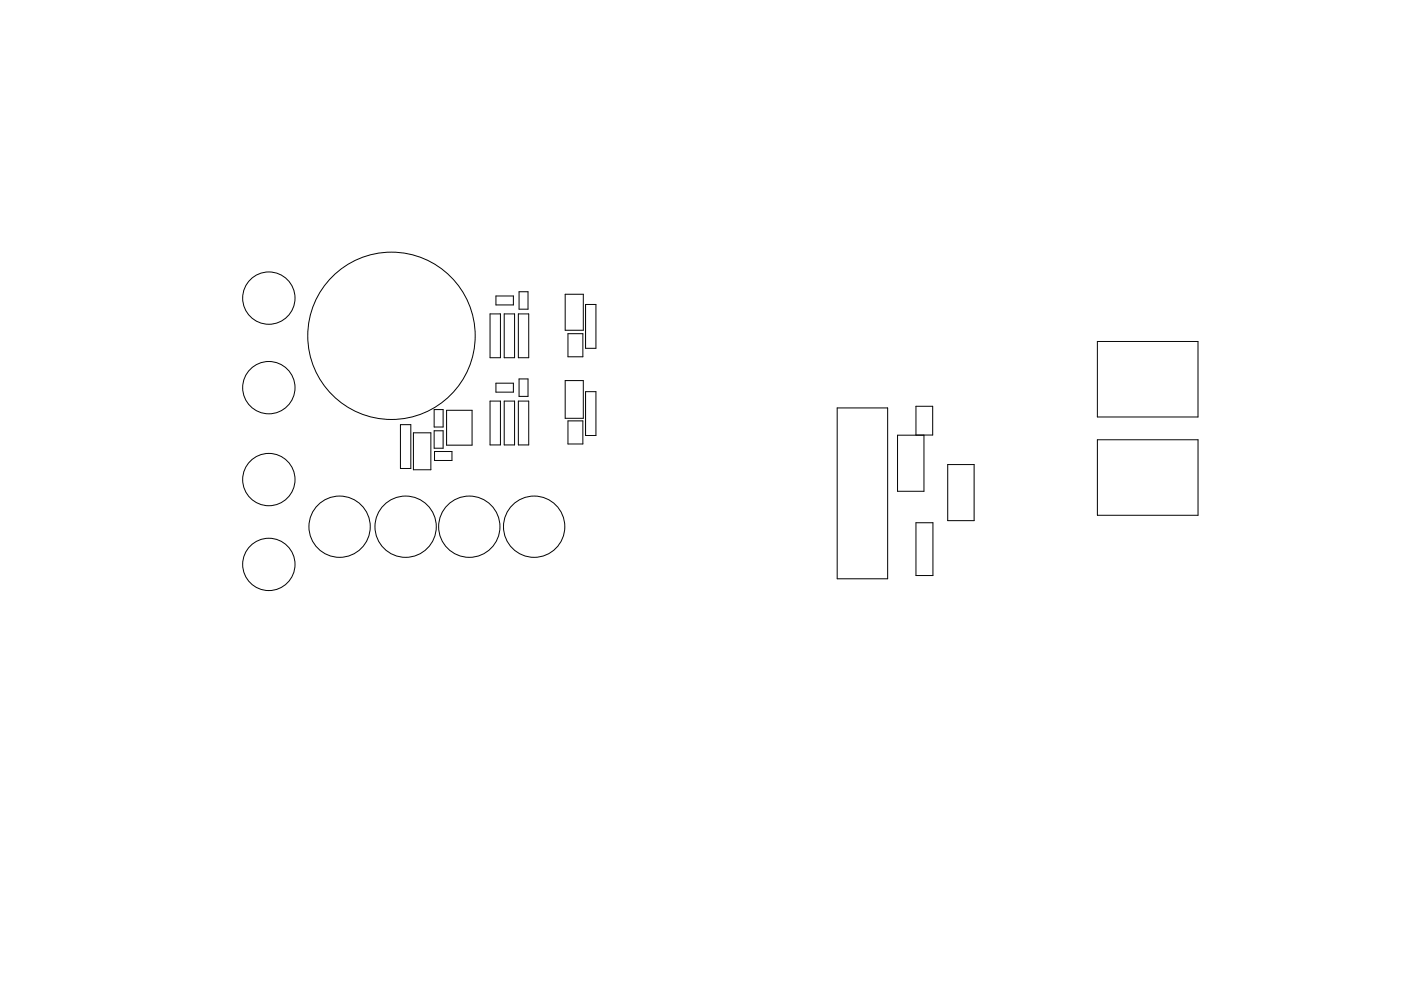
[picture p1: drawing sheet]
<svg xmlns="http://www.w3.org/2000/svg" width="297mm" height="210mm" viewBox="0 0 297 210" stroke-linecap="round" stroke-linejoin="round" font-family="sans-serif">
<g fill="none" stroke="#000" stroke-width=".21">
<path d="M103.9 66.6h2.2v9.3h-2.2zM105.1 62.8h3.7v1.9h-3.7zM106.9 66.6h2.2v9.3h-2.2zM109.9 66.6h2.2v9.3h-2.2zM110.1 61.9h1.8v3.7h-1.8zM119.8 62.4h3.9v7.7h-3.9zM120.4 70.8h3.2v4.9h-3.2zM124.2 64.6h2.2v9.3h-2.2zM232.7 72.4l21.3 .1v16h-21.3zM84.9 90.1h2.2v9.3h-2.2zM87.7 91.8h3.7v7.9h-3.7zM92.1 86.9h1.9v3.7h-1.9z"/>
<path d="M92.1 91.4h1.9v3.7h-1.9zM92.1 95.8h3.7v1.9h-3.7zM94.7 87h5.4v7.4h-5.4zM103.9 85.1h2.2v9.3h-2.2zM105.1 81.3h3.7v1.9h-3.7zM106.9 85.1h2.2v9.3h-2.2zM109.9 85.1h2.2v9.3h-2.2zM110.1 80.4h1.8v3.7h-1.8zM119.8 80.7h3.9v8h-3.9zM120.4 89.3h3.2v4.9h-3.2zM124.2 83.1h2.2v9.3h-2.2zM177.5 86.5h10.7v36.3h-10.7z"/>
<path d="M190.3 92.3h5.6v11.9h-5.6zM194.2 86.2h3.5v6.1h-3.5zM200.9 98.6h5.6v11.9h-5.6zM232.7 93.3h21.3v16h-21.3zM194.2 110.9h3.6v11.2h-3.6z"/>
<circle cx="57" cy="63.2" r="5.5"/>
<circle cx="83" cy="71.2" r="17.7"/>
<circle cx="57" cy="82.2" r="5.5"/>
<circle cx="57" cy="101.7" r="5.5"/>
<circle cx="57" cy="119.7" r="5.5"/>
<circle cx="72" cy="111.7" r="6.5"/>
<circle cx="86" cy="111.7" r="6.5"/>
<circle cx="99.5" cy="111.7" r="6.5"/>
<circle cx="113.2" cy="111.7" r="6.5"/>
</g>
</svg>
